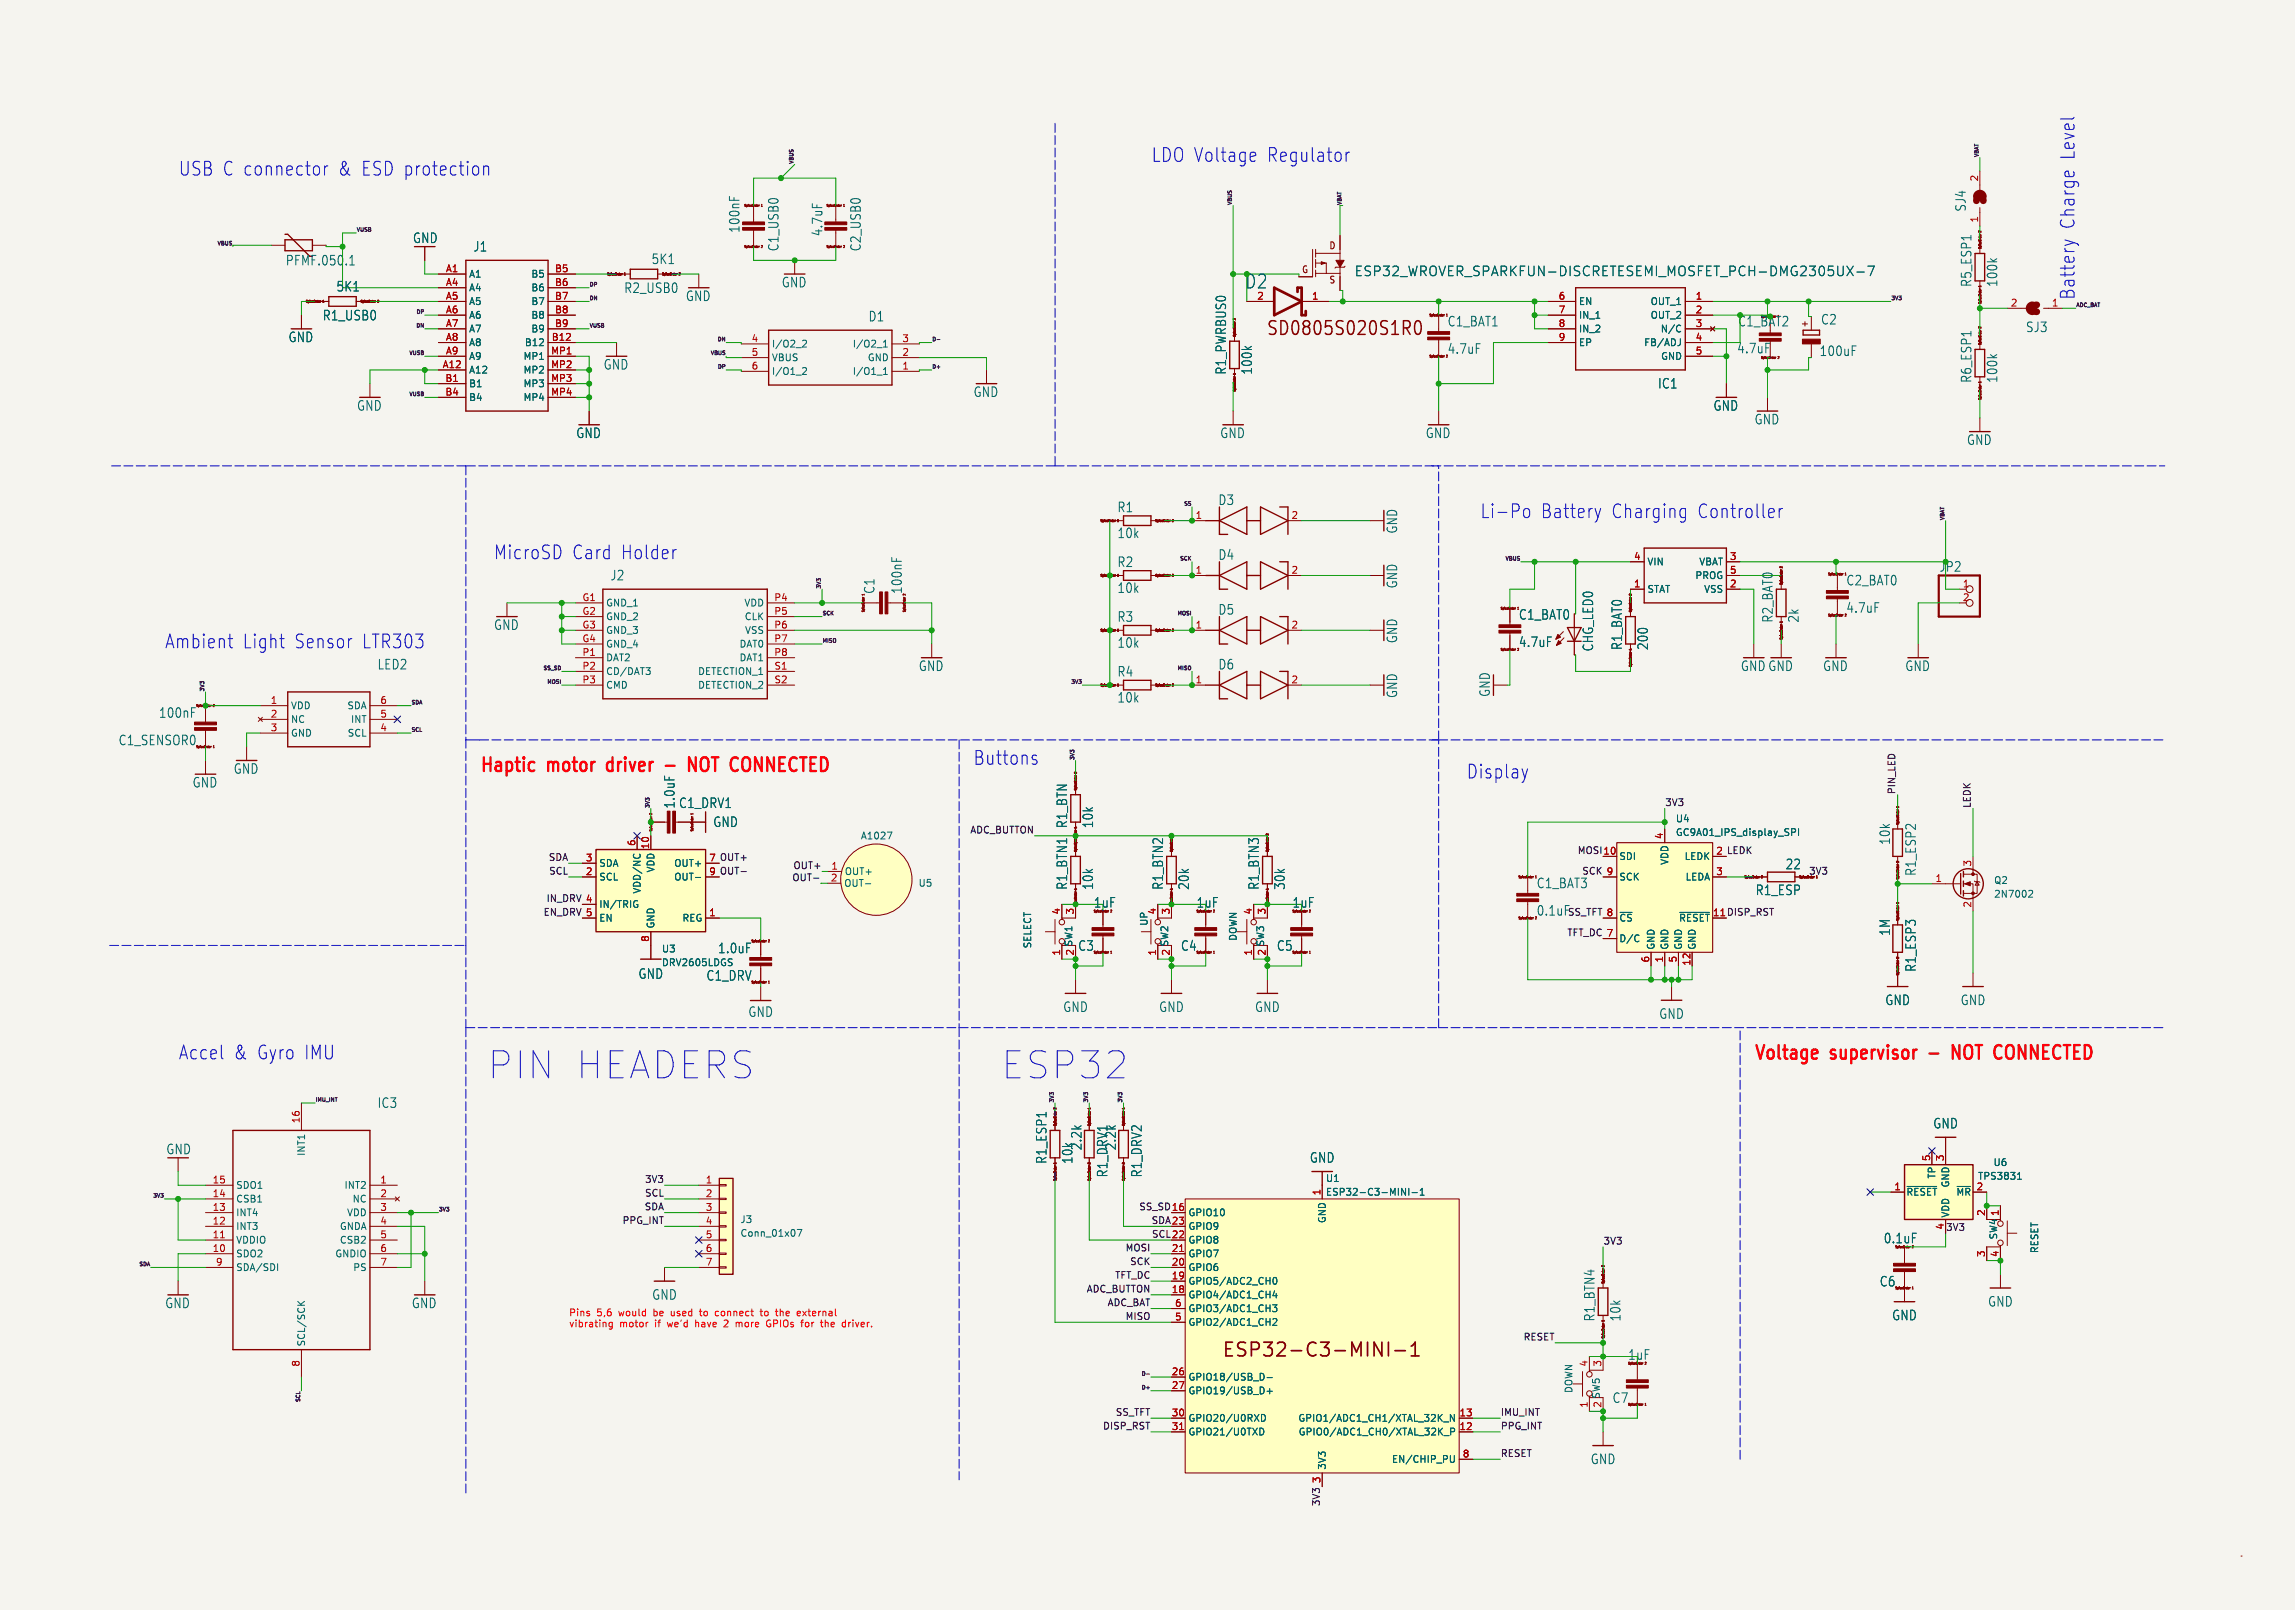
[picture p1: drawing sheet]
<svg xmlns="http://www.w3.org/2000/svg" width="425mm" height="298mm" viewBox="0 0 425 298" stroke-linecap="round" stroke-linejoin="round" font-family="sans-serif">
<defs><g id="words">
<g font-size="7" fill="#0000c2">
<text x="90.2" y="200.4">PIN HEADERS</text>
<text x="185.4" y="200.4">ESP32</text>
</g>
<g font-size="3.5" fill="#0000c2">
<text x="384.8" y="29.5" transform="rotate(-90 384.8 29.5)">Level</text>
<text x="33" y="32.8">USB C connector</text>
<text x="62.6" y="32.8">&amp; ESD protection</text>
<text x="213.4" y="30.2">LDO Voltage</text>
<text x="234.8" y="30.2">Regulator</text>
<text x="384.8" y="42.4" transform="rotate(-90 384.8 42.4)">Charge</text>
<text x="384.8" y="55.5" transform="rotate(-90 384.8 55.5)">Battery</text>
<text x="274.3" y="96.3">Li-Po</text>
<text x="285.6" y="96.3">Battery</text>
<text x="298.6" y="96.3">Charging</text>
<text x="314.6" y="96.3">Controller</text>
<text x="91.4" y="103.9">MicroSD</text>
<text x="106" y="103.9">Card</text>
<text x="115" y="103.9">Holder</text>
<text x="30.5" y="120.4">Ambient</text>
<text x="44.9" y="120.4">Light</text>
<text x="54.5" y="120.4">Sensor</text>
<text x="67.1" y="120.4">LTR303</text>
<text x="180.3" y="142">Buttons</text>
<text x="271.8" y="144.5">Display</text>
<text x="33" y="196.6">Accel</text>
<text x="43.2" y="196.6">&amp; Gyro IMU</text>
</g>
<text font-size="3.5" fill="#009600" x="230.8" y="53.7">D2</text>
<g font-size="3.5" fill="#840000">
<text x="234.7" y="62.5">SD0805S020S1R0</text>
<text x="226.4" y="251.9">ESP32-C3-MINI-1</text>
</g>
<g font-size="3.5" fill="#ff000b">
<text x="88.9" y="143.3">Haptic</text>
<text x="101.7" y="143.3">motor</text>
<text x="113.6" y="143.3">driver</text>
<text x="130.4" y="143.3">NOT CONNECTED</text>
<text x="325.1" y="196.6">Voltage</text>
<text x="339.6" y="196.6">supervisor</text>
<text x="358.6" y="196.6">-</text>
<text x="363.8" y="196.6">NOT CONNECTED</text>
</g>
<g font-size="2.5" fill="#006464">
<text x="364.6" y="39.3" transform="rotate(-90 364.6 39.3)">SJ4</text>
<text x="76.5" y="45.3">GND</text>
<text x="87.7" y="46.8">J1</text>
<text x="137.3" y="43.3" transform="rotate(-90 137.3 43.3)">100nF</text>
<text x="144.5" y="46.7" transform="rotate(-90 144.5 46.7)">C1_USB0</text>
<text x="152.7" y="43.9" transform="rotate(-90 152.7 43.9)">4.7uF</text>
<text x="159.8" y="46.7" transform="rotate(-90 159.8 46.7)">C2_USB0</text>
<text x="52.9" y="49.4">PFMF.050.1</text>
<text x="120.7" y="49.2">5K1</text>
<text x="144.8" y="53.5">GND</text>
<text x="251.1" y="51.4">ESP32_WROVER_SPARKFUN-DISCRETESEMI_MOSFET_PCH-DMG2305UX-7</text>
<text x="365.7" y="53.3" transform="rotate(-90 365.7 53.3)">R5_ESP1</text>
<text x="370.5" y="53.3" transform="rotate(-90 370.5 53.3)">100k</text>
<text x="59.7" y="59.6">R1_USB0</text>
<text x="62.3" y="54.2">5K1</text>
<text x="115.6" y="54.5">R2_USB0</text>
<text x="127.1" y="56">GND</text>
<text x="160.9" y="59.8">D1</text>
<text x="53.4" y="63.6">GND</text>
<text x="268.3" y="60.7">C1_BAT1</text>
<text x="268.3" y="65.8">4.7uF</text>
<text x="322" y="65.7">4.7uF</text>
<text x="337.5" y="60.4">C2</text>
<text x="375.5" y="61.8">SJ3</text>
<text x="111.8" y="68.7">GND</text>
<text x="227.5" y="69.5" transform="rotate(-90 227.5 69.5)">R1_PWRBUS0</text>
<text x="232.3" y="69.5" transform="rotate(-90 232.3 69.5)">100k</text>
<text x="337.2" y="66.2">100uF</text>
<text x="365.7" y="71.1" transform="rotate(-90 365.7 71.1)">R6_ESP1</text>
<text x="370.5" y="71.1" transform="rotate(-90 370.5 71.1)">100k</text>
<text x="66.1" y="76.3">GND</text>
<text x="180.4" y="73.8">GND</text>
<text x="307.3" y="72.2">IC1</text>
<text x="317.6" y="76.3">GND</text>
<text x="106.7" y="81.4">GND</text>
<text x="226.1" y="81.4">GND</text>
<text x="264.2" y="81.4">GND</text>
<text x="325.2" y="78.9">GND</text>
<text x="364.5" y="82.7">GND</text>
<text x="207.1" y="95.2">R1</text>
<text x="225.8" y="93.8">D3</text>
<text x="207.1" y="100">10k</text>
<text x="259.2" y="99" transform="rotate(-90 259.2 99)">GND</text>
<text x="113.1" y="107.8">J2</text>
<text x="207.1" y="105.3">R2</text>
<text x="225.8" y="104">D4</text>
<text x="162.3" y="110.2" transform="rotate(-90 162.3 110.2)">C1</text>
<text x="167.4" y="110.2" transform="rotate(-90 167.4 110.2)">100nF</text>
<text x="207.1" y="110.1">10k</text>
<text x="259.2" y="109.2" transform="rotate(-90 259.2 109.2)">GND</text>
<text x="342.2" y="108.7">C2_BAT0</text>
<text x="342.2" y="113.8">4.7uF</text>
<text x="91.5" y="117">GND</text>
<text x="207.1" y="115.5">R3</text>
<text x="225.8" y="114.1">D5</text>
<text x="259.2" y="119.3" transform="rotate(-90 259.2 119.3)">GND</text>
<text x="281.5" y="115.1">C1_BAT0</text>
<text x="328.8" y="115.5" transform="rotate(-90 328.8 115.5)">R2_BAT0</text>
<text x="333.6" y="115.5" transform="rotate(-90 333.6 115.5)">2k</text>
<text x="69.9" y="124.3">LED2</text>
<text x="170.2" y="124.6">GND</text>
<text x="207.1" y="120.3">10k</text>
<text x="207.1" y="125.6">R4</text>
<text x="225.8" y="124.3">D6</text>
<text x="281.5" y="120.2">4.7uF</text>
<text x="295.5" y="120.8" transform="rotate(-90 295.5 120.8)">CHG_LED0</text>
<text x="300.9" y="120.6" transform="rotate(-90 300.9 120.6)">R1_BAT0</text>
<text x="305.7" y="120.6" transform="rotate(-90 305.7 120.6)">200</text>
<text x="322.6" y="124.6">GNDGND</text>
<text x="337.9" y="124.6">GND</text>
<text x="353.1" y="124.6">GND</text>
<text x="207.1" y="130.4">10k</text>
<text x="259.2" y="129.5" transform="rotate(-90 259.2 129.5)">GND</text>
<text x="276.4" y="129.3" transform="rotate(-90 276.4 129.3)">GND</text>
<text x="29.4" y="133.3">100nF</text>
<text x="21.9" y="138.4">C1_SENSOR0</text>
<text x="43.2" y="143.7">GND</text>
<text x="35.6" y="146.2">GND</text>
<text x="125.3" y="150" transform="rotate(-90 125.3 150)">1.0uF</text>
<text x="125.8" y="150">C1_DRV1</text>
<text x="132.1" y="153.5">GND</text>
<text x="198" y="153.6" transform="rotate(-90 198 153.6)">R1_BTN</text>
<text x="202.8" y="153.6" transform="rotate(-90 202.8 153.6)">10k</text>
<text x="330.9" y="161.3">22</text>
<text x="350.6" y="156.7" transform="rotate(-90 350.6 156.7)">10k</text>
<text x="198" y="165" transform="rotate(-90 198 165)">R1_BTN1</text>
<text x="202.8" y="165" transform="rotate(-90 202.8 165)">10k</text>
<text x="215.8" y="165" transform="rotate(-90 215.8 165)">R1_BTN2</text>
<text x="220.6" y="165" transform="rotate(-90 220.6 165)">20k</text>
<text x="233.6" y="165" transform="rotate(-90 233.6 165)">R1_BTN3</text>
<text x="238.4" y="165" transform="rotate(-90 238.4 165)">30k</text>
<text x="284.8" y="164.9">C1_BAT3</text>
<text x="325.4" y="166.1">R1_ESP</text>
<text x="355.4" y="162.5" transform="rotate(-90 355.4 162.5)">R1_ESP2</text>
<text x="202.7" y="168.5">1uF</text>
<text x="221.7" y="168.5">1uF</text>
<text x="239.5" y="168.5">1uF</text>
<text x="350.6" y="173.6" transform="rotate(-90 350.6 173.6)">1M</text>
<text x="133" y="176.9">1.0uF</text>
<text x="199.8" y="176.5">C3</text>
<text x="218.8" y="176.5">C4</text>
<text x="236.6" y="176.5">C5</text>
<text x="118.3" y="181.7">GND</text>
<text x="130.9" y="182">C1_DRV</text>
<text x="355.4" y="180.2" transform="rotate(-90 355.4 180.2)">R1_ESP3</text>
<text x="138.6" y="188.7">GND</text>
<text x="197" y="187.8">GND</text>
<text x="214.8" y="187.8">GND</text>
<text x="232.6" y="187.8">GND</text>
<text x="307.5" y="189.1">GND</text>
<text x="349.4" y="186.5">GND</text>
<text x="363.4" y="186.5">GND</text>
<text x="69.9" y="205.6">IC3</text>
<text x="358.3" y="209.4">GND</text>
<text x="30.7" y="214.2">GND</text>
<text x="194.2" y="215.8" transform="rotate(-90 194.2 215.8)">R1_ESP1</text>
<text x="199" y="215.8" transform="rotate(-90 199 215.8)">10k</text>
<text x="200.7" y="213.3" transform="rotate(-90 200.7 213.3)">2.2k</text>
<text x="207.1" y="213.3" transform="rotate(-90 207.1 213.3)">2.2k</text>
<text x="242.7" y="215.7">GND</text>
<text x="205.5" y="218.3" transform="rotate(-90 205.5 218.3)">R1_DRV1</text>
<text x="211.9" y="218.3" transform="rotate(-90 211.9 218.3)">R1_DRV2</text>
<text x="349.1" y="230.7">0.1uF</text>
<text x="348.4" y="238.7">C6</text>
<text x="30.5" y="242.7">GND</text>
<text x="76.3" y="242.7">GND</text>
<text x="120.8" y="241.1">GND</text>
<text x="295.8" y="245.1" transform="rotate(-90 295.8 245.1)">R1_BTN4</text>
<text x="300.6" y="245.1" transform="rotate(-90 300.6 245.1)">10k</text>
<text x="350.7" y="245">GND</text>
<text x="368.5" y="242.4">GND</text>
<text x="298.8" y="260.3">C7</text>
<text x="294.8" y="271.6">GND</text>
</g>
<g font-size="2.5" fill="#009600">
<text x="322.1" y="60.7">C1_BAT2</text>
<text x="359.5" y="106.2">JP2</text>
<text x="301.8" y="252.3">1uF</text>
</g>
<text font-size="2.5" fill="#0f0f0f" x="284.8" y="169.9">0.1uF</text>
<g font-size="1.8" fill="#a90000">
<text x="366.8" y="33.7" transform="rotate(-90 366.8 33.7)">2</text>
<text x="366.8" y="41.3" transform="rotate(-90 366.8 41.3)">1</text>
<text x="82.6" y="50.5">A1</text>
<text x="82.6" y="53.1">A4</text>
<text x="102.8" y="50.5">B5</text>
<text x="102.8" y="53.1">B6</text>
<text x="82.6" y="55.6">A5</text>
<text x="82.6" y="58.2">A6</text>
<text x="102.8" y="55.6">B7</text>
<text x="102.8" y="58.2">B8</text>
<text x="233" y="55.6">2</text>
<text x="243.1" y="55.6">1</text>
<text x="288.9" y="55.6">6</text>
<text x="288.9" y="58.2">7</text>
<text x="314.3" y="55.6">1</text>
<text x="314.3" y="58.2">2</text>
<text x="372.7" y="56.9">2</text>
<text x="380.3" y="56.9">1</text>
<text x="82.6" y="60.7">A7</text>
<text x="82.6" y="63.2">A8</text>
<text x="82.6" y="65.8">A9</text>
<text x="102.1" y="65.8">MP1</text>
<text x="102.2" y="63.2">B12</text>
<text x="102.8" y="60.7">B9</text>
<text x="139.2" y="63.5">4</text>
<text x="167.2" y="63.5">3</text>
<text x="288.9" y="60.7">8</text>
<text x="288.9" y="63.2">9</text>
<text x="314.3" y="60.7">3</text>
<text x="314.3" y="63.2">4</text>
<text x="314.3" y="65.8">5</text>
<text x="82" y="68.3">A12</text>
<text x="82.5" y="70.9">B1</text>
<text x="102.1" y="68.3">MP2</text>
<text x="102.1" y="70.9">MP3</text>
<text x="139.2" y="66">5</text>
<text x="139.2" y="68.6">6</text>
<text x="167.2" y="68.6">1</text>
<text x="167.2" y="66">2</text>
<text x="82.5" y="73.4">B4</text>
<text x="102.1" y="73.4">MP4</text>
<text x="221.5" y="96.3">1</text>
<text x="239.3" y="96.3">2</text>
<text x="221.5" y="106.4">1</text>
<text x="239.3" y="106.4">2</text>
<text x="302.8" y="103.9">4</text>
<text x="320.6" y="103.9">3</text>
<text x="320.6" y="106.4">5</text>
<text x="107.9" y="111.5">G1</text>
<text x="143.4" y="111.5">P4</text>
<text x="302.8" y="109">1</text>
<text x="320.6" y="109">2</text>
<text x="363.8" y="109">1</text>
<text x="363.8" y="111.5">2</text>
<text x="107.9" y="114">G2</text>
<text x="107.9" y="116.6">G3</text>
<text x="107.9" y="119.1">G4</text>
<text x="143.4" y="114">P5</text>
<text x="143.4" y="116.6">P6</text>
<text x="143.4" y="119.1">P7</text>
<text x="221.5" y="116.6">1</text>
<text x="239.3" y="116.6">2</text>
<text x="107.9" y="121.7">P1</text>
<text x="107.9" y="124.2">P2</text>
<text x="143.4" y="121.7">P8</text>
<text x="143.5" y="124.2">S1</text>
<text x="50.1" y="130.6">1</text>
<text x="70.4" y="130.6">6</text>
<text x="107.9" y="126.7">P3</text>
<text x="143.5" y="126.7">S2</text>
<text x="221.5" y="126.7">1</text>
<text x="239.3" y="126.7">2</text>
<text x="50.1" y="133.1">2</text>
<text x="50.1" y="135.6">3</text>
<text x="70.4" y="135.6">4</text>
<text x="70.4" y="133.1">5</text>
<text x="308.4" y="155.6" transform="rotate(-90 308.4 155.6)">4</text>
<text x="108.5" y="159.8">3</text>
<text x="117.9" y="156.9" transform="rotate(-90 117.9 156.9)">6</text>
<text x="120.4" y="157.5" transform="rotate(-90 120.4 157.5)">10</text>
<text x="131.4" y="159.8">7</text>
<text x="154" y="161.3">1</text>
<text x="297.1" y="158.5">10</text>
<text x="318.1" y="158.5">2</text>
<text x="365.5" y="160.7" transform="rotate(-90 365.5 160.7)">3</text>
<text x="108.5" y="162.3">2</text>
<text x="108.5" y="167.4">4</text>
<text x="131.4" y="162.3">9</text>
<text x="153.9" y="163.5">2</text>
<text x="297.7" y="162.3">9</text>
<text x="318.1" y="162.3">3</text>
<text x="358.7" y="163.6">1</text>
<text x="108.5" y="169.9">5</text>
<text x="131.4" y="169.9">1</text>
<text x="196.6" y="169.6" transform="rotate(-90 196.6 169.6)">4</text>
<text x="199.1" y="169.6" transform="rotate(-90 199.1 169.6)">3</text>
<text x="214.4" y="169.6" transform="rotate(-90 214.4 169.6)">4</text>
<text x="216.9" y="169.6" transform="rotate(-90 216.9 169.6)">3</text>
<text x="232.2" y="169.6" transform="rotate(-90 232.2 169.6)">4</text>
<text x="234.7" y="169.6" transform="rotate(-90 234.7 169.6)">3</text>
<text x="297.7" y="173.7">7</text>
<text x="297.7" y="169.9">8</text>
<text x="311.2" y="171">~{RESET}</text>
<text x="317.5" y="169.9">11</text>
<text x="365.5" y="168.3" transform="rotate(-90 365.5 168.3)">2</text>
<text x="120.4" y="174.7" transform="rotate(-90 120.4 174.7)">8</text>
<text x="196.6" y="177.2" transform="rotate(-90 196.6 177.2)">1</text>
<text x="199.1" y="177.2" transform="rotate(-90 199.1 177.2)">2 SW1</text>
<text x="214.4" y="177.2" transform="rotate(-90 214.4 177.2)">1</text>
<text x="216.9" y="177.2" transform="rotate(-90 216.9 177.2)">2 SW2</text>
<text x="232.2" y="177.2" transform="rotate(-90 232.2 177.2)">1</text>
<text x="234.7" y="177.2" transform="rotate(-90 234.7 177.2)">2 SW3</text>
<text x="305.8" y="178.5" transform="rotate(-90 305.8 178.5)">6</text>
<text x="308.4" y="178.5" transform="rotate(-90 308.4 178.5)">1</text>
<text x="310.9" y="178.5" transform="rotate(-90 310.9 178.5)">5</text>
<text x="313.4" y="179.1" transform="rotate(-90 313.4 179.1)">12</text>
<text x="55.6" y="208.3" transform="rotate(-90 55.6 208.3)">16</text>
<text x="357.9" y="215.3" transform="rotate(-90 357.9 215.3)">5</text>
<text x="360.4" y="215.3" transform="rotate(-90 360.4 215.3)">3</text>
<text x="39.3" y="222">14</text>
<text x="39.3" y="219.5">15</text>
<text x="70.4" y="219.5">1</text>
<text x="70.4" y="222">2</text>
<text x="130.7" y="219.5">1</text>
<text x="130.7" y="222">2</text>
<text x="244.9" y="221.7" transform="rotate(-90 244.9 221.7)">1</text>
<text x="351.1" y="220.7">1</text>
<text x="366.3" y="220.7">2</text>
<text x="39.3" y="227.1">12</text>
<text x="39.3" y="224.5">13</text>
<text x="70.4" y="224.5">3</text>
<text x="70.4" y="227.1">4</text>
<text x="130.7" y="224.5">3</text>
<text x="130.7" y="227.1">4</text>
<text x="217.1" y="224.5">16</text>
<text x="217.1" y="227.1">23</text>
<text x="368" y="225.5" transform="rotate(-90 368 225.5)">2</text>
<text x="370.6" y="225.5" transform="rotate(-90 370.6 225.5)">1</text>
<text x="39.3" y="232.2">10</text>
<text x="39.3" y="229.6">11</text>
<text x="70.4" y="229.6">5</text>
<text x="70.4" y="232.2">6</text>
<text x="130.7" y="229.6">5</text>
<text x="130.7" y="232.2">6</text>
<text x="217.1" y="232.2">21</text>
<text x="217.1" y="229.6">22</text>
<text x="360.4" y="228" transform="rotate(-90 360.4 228)">4</text>
<text x="368" y="233.1" transform="rotate(-90 368 233.1)">3</text>
<text x="370.6" y="233.1" transform="rotate(-90 370.6 233.1)">4</text>
<text x="39.9" y="234.7">9</text>
<text x="70.4" y="234.7">7</text>
<text x="130.7" y="234.7">7</text>
<text x="217.1" y="239.8">18</text>
<text x="217.1" y="237.2">19</text>
<text x="217.1" y="234.7">20</text>
<text x="217.7" y="244.9">5</text>
<text x="217.7" y="242.3">6</text>
<text x="55.6" y="253.4" transform="rotate(-90 55.6 253.4)">8</text>
<text x="217.1" y="255">26</text>
<text x="217.1" y="257.6">27</text>
<text x="294.4" y="253.4" transform="rotate(-90 294.4 253.4)">4</text>
<text x="296.9" y="253.4" transform="rotate(-90 296.9 253.4)">3</text>
<text x="217.1" y="262.6">30</text>
<text x="270.5" y="262.6">13</text>
<text x="294.4" y="261.1" transform="rotate(-90 294.4 261.1)">1</text>
<text x="217.1" y="265.2">31</text>
<text x="270.5" y="265.2">12</text>
<text x="244.9" y="275" transform="rotate(-90 244.9 275)">3</text>
<text x="271.1" y="270.3">8</text>
</g>
<g font-size="1.8" fill="#840000">
<text x="246.4" y="46.4">D</text>
<text x="246.4" y="52.7">S</text>
<text x="335.3" y="60.8" transform="rotate(-90 335.3 60.8)">+</text>
<text x="318.1" y="158.5">2 LEDK</text>
<text x="317.5" y="169.9">11 DISP_RST</text>
</g>
<g font-size="1.8" fill="#006464">
<text x="86.9" y="51.7">A1</text>
<text x="98.4" y="51.7">B5</text>
<text x="86.9" y="54.2">A4</text>
<text x="86.9" y="56.7">A5</text>
<text x="86.9" y="59.3">A6</text>
<text x="98.4" y="54.2">B6</text>
<text x="98.4" y="56.7">B7</text>
<text x="98.4" y="59.3">B8</text>
<text x="292.6" y="56.7">EN</text>
<text x="292.6" y="59.3">IN_1</text>
<text x="305.9" y="56.7">OUT_1</text>
<text x="305.9" y="59.3">OUT_2</text>
<text x="86.9" y="61.8">A7</text>
<text x="86.9" y="64.4">A8</text>
<text x="97.2" y="64.4">B12</text>
<text x="98.4" y="61.8">B9</text>
<text x="143" y="64.6">I/O2_2</text>
<text x="158" y="64.6">I/O2_1</text>
<text x="292.6" y="61.8">IN_2</text>
<text x="292.6" y="64.4">EP</text>
<text x="304.7" y="64.4">FB/ADJ</text>
<text x="307.8" y="61.8">N/C</text>
<text x="86.9" y="69.4">A12</text>
<text x="86.9" y="66.9">A9</text>
<text x="86.9" y="72">B1</text>
<text x="97" y="66.9">MP1</text>
<text x="97" y="69.4">MP2</text>
<text x="97" y="72">MP3</text>
<text x="143" y="67.2">VBUS</text>
<text x="143" y="69.7">I/O1_2</text>
<text x="158" y="69.7">I/O1_1</text>
<text x="160.8" y="67.2">GND</text>
<text x="307.8" y="66.9">GND</text>
<text x="86.9" y="74.5">B4</text>
<text x="97" y="74.5">MP4</text>
<text x="305.3" y="105">VIN</text>
<text x="314.2" y="107.5">PROG</text>
<text x="314.9" y="105">VBAT</text>
<text x="112.3" y="112.6">GND_1</text>
<text x="137.9" y="112.6">VDD</text>
<text x="305.3" y="110.1">STAT</text>
<text x="315.8" y="110.1">VSS</text>
<text x="112.3" y="115.2">GND_2</text>
<text x="112.3" y="117.7">GND_3</text>
<text x="138" y="115.2">CLK</text>
<text x="138" y="117.7">VSS</text>
<text x="112.3" y="120.2">GND_4</text>
<text x="112.3" y="122.8">DAT2</text>
<text x="112.3" y="125.3">CD/DAT3</text>
<text x="129.3" y="125.3">DETECTION_1</text>
<text x="137" y="120.2">DAT0</text>
<text x="137" y="122.8">DAT1</text>
<text x="53.8" y="131.7">VDD</text>
<text x="64.3" y="131.7">SDA</text>
<text x="112.3" y="127.9">CMD</text>
<text x="129.3" y="127.9">DETECTION_2</text>
<text x="53.8" y="134.2">NC</text>
<text x="53.8" y="136.8">GND</text>
<text x="64.4" y="136.8">SCL</text>
<text x="65" y="134.2">INT</text>
<text x="159.5" y="155.8">A1027</text>
<text x="310.6" y="152.6">U4</text>
<text x="310.6" y="155.2">GC9A01_IPS_display_SPI</text>
<text x="111" y="160.9">SDA</text>
<text x="121.5" y="161.8" transform="rotate(-90 121.5 161.8)">VDD</text>
<text x="124.9" y="160.9">OUT+</text>
<text x="300.1" y="159.6">SDI</text>
<text x="309.5" y="160.4" transform="rotate(-90 309.5 160.4)">VDD</text>
<text x="312.2" y="159.6">LEDK</text>
<text x="111" y="163.4">SCL</text>
<text x="119" y="165.8" transform="rotate(-90 119 165.8)">VDD/NC</text>
<text x="124.9" y="163.4">OUT-</text>
<text x="156.4" y="164.6">OUT-</text>
<text x="156.5" y="162.4">OUT+</text>
<text x="170.2" y="164.6">U5</text>
<text x="300.1" y="163.4">SCK</text>
<text x="312.4" y="163.4">LEDA</text>
<text x="369.6" y="164.1">Q2</text>
<text x="369.6" y="166.6">2N7002</text>
<text x="111" y="168.5">IN/TRIG</text>
<text x="111" y="171">EN</text>
<text x="121.5" y="172.2" transform="rotate(-90 121.5 172.2)">GND</text>
<text x="126.4" y="171">REG</text>
<text x="213" y="171.7" transform="rotate(-90 213 171.7)">UP</text>
<text x="300.1" y="171">~{CS}</text>
<text x="122.6" y="176.8">U3</text>
<text x="122.6" y="179.3">DRV2605LDGS</text>
<text x="191.4" y="175.9" transform="rotate(-90 191.4 175.9)">SELECT</text>
<text x="229.5" y="174.5" transform="rotate(-90 229.5 174.5)">DOWN</text>
<text x="300.1" y="174.9">D/C</text>
<text x="306.9" y="176.1" transform="rotate(-90 306.9 176.1)">GND</text>
<text x="309.5" y="176.1" transform="rotate(-90 309.5 176.1)">GND</text>
<text x="312" y="176.1" transform="rotate(-90 312 176.1)">GND</text>
<text x="314.6" y="176.1" transform="rotate(-90 314.6 176.1)">GND</text>
<text x="56.7" y="214.4" transform="rotate(-90 56.7 214.4)">INT1</text>
<text x="43.7" y="220.6">SDO1</text>
<text x="63.8" y="220.6">INT2</text>
<text x="245.7" y="219.3">U1</text>
<text x="245.7" y="221.8">ESP32-C3-MINI-1</text>
<text x="353.3" y="221.8">~{RESET} ~{MR}</text>
<text x="359" y="218.6" transform="rotate(-90 359 218.6)">TP</text>
<text x="361.5" y="220.2" transform="rotate(-90 361.5 220.2)">GND</text>
<text x="366.6" y="218.9">TPS3831</text>
<text x="369.5" y="216.3">U6</text>
<text x="43.7" y="225.7">INT4</text>
<text x="43.7" y="223.1">CSB1</text>
<text x="64.2" y="225.7">VDD</text>
<text x="65.3" y="223.1">NC</text>
<text x="137.2" y="226.9">J3</text>
<text x="220.2" y="225.7">GPIO10</text>
<text x="246" y="226.8" transform="rotate(-90 246 226.8)">GND</text>
<text x="361.5" y="225.8" transform="rotate(-90 361.5 225.8)">VDD</text>
<text x="43.7" y="233.3">SDO2</text>
<text x="43.7" y="230.7">VDDIO</text>
<text x="43.7" y="228.2">INT3</text>
<text x="62.1" y="233.3">GNDIO</text>
<text x="62.9" y="228.2">GNDA</text>
<text x="62.9" y="230.7">CSB2</text>
<text x="137.2" y="229.5">Conn_01x07</text>
<text x="220.2" y="233.3">GPIO7</text>
<text x="220.2" y="230.7">GPIO8</text>
<text x="220.2" y="228.2">GPIO9</text>
<text x="370.4" y="229.9" transform="rotate(-90 370.4 229.9)">SW4</text>
<text x="378.1" y="232.4" transform="rotate(-90 378.1 232.4)">RESET</text>
<text x="43.7" y="235.8">SDA/SDI</text>
<text x="65.4" y="235.8">PS</text>
<text x="220.2" y="238.4">GPIO5/ADC2_CH0</text>
<text x="220.2" y="235.8">GPIO6</text>
<text x="220.2" y="240.9">GPIO4/ADC1_CH4</text>
<text x="220.2" y="246">GPIO2/ADC1_CH2</text>
<text x="220.2" y="243.4">GPIO3/ADC1_CH3</text>
<text x="56.7" y="249.7" transform="rotate(-90 56.7 249.7)">SCL/SCK</text>
<text x="220.2" y="256.1">GPIO18/USB_D-</text>
<text x="220.2" y="258.7">GPIO19/USB_D+</text>
<text x="220.2" y="263.8">GPIO20/U0RXD</text>
<text x="240.6" y="263.8">GPIO1/ADC1_CH1/XTAL_32K_N</text>
<text x="291.7" y="258.3" transform="rotate(-90 291.7 258.3)">DOWN</text>
<text x="296.9" y="261.1" transform="rotate(-90 296.9 261.1)">2 SW5</text>
<text x="220.2" y="266.3">GPIO21/U0TXD</text>
<text x="240.6" y="266.3">GPIO0/ADC1_CH0/XTAL_32K_P</text>
<text x="246" y="272.5" transform="rotate(-90 246 272.5)">3V3</text>
<text x="257.9" y="271.4">EN/CHIP_PU</text>
</g>
<text font-size="1.8" fill="#009600" x="241.3" y="50.8">G</text>
<g font-size="1.8" fill="#0f0f0f">
<text x="308.6" y="149.5">3V3</text>
<text x="351.4" y="147.3" transform="rotate(-90 351.4 147.3)">PIN_LED</text>
<text x="365.4" y="149.9" transform="rotate(-90 365.4 149.9)">LEDK</text>
<text x="179.8" y="154.6">ADC_BUTTON</text>
<text x="101.6" y="159.7">SDA</text>
<text x="131.4" y="159.8">7 OUT+</text>
<text x="147" y="161.2">OUT+</text>
<text x="292.4" y="158.4">MOSI10</text>
<text x="101.2" y="167.3">IN_DRV 4</text>
<text x="101.7" y="162.2">SCL</text>
<text x="131.4" y="162.3">9 OUT-</text>
<text x="146.8" y="163.4">OUT-</text>
<text x="293.2" y="162.2">SCK 9</text>
<text x="335.3" y="162.2">3V3</text>
<text x="100.7" y="169.8">EN_DRV 5</text>
<text x="290.4" y="173.6">TFT_DC 7</text>
<text x="290.6" y="169.8">SS_TFT 8</text>
<text x="119.5" y="219.4">3V3</text>
<text x="119.5" y="221.9">SCL</text>
<text x="115.3" y="227">PPG_INT</text>
<text x="119.4" y="224.4">SDA</text>
<text x="211.1" y="224.4">SS_SD16</text>
<text x="213.4" y="227">SDA23</text>
<text x="208.6" y="232.1">MOSI</text>
<text x="213.5" y="229.5">SCL22</text>
<text x="297.2" y="230.8">3V3</text>
<text x="360.7" y="228.3">3V3</text>
<text x="201.4" y="239.7">ADC_BUTTON</text>
<text x="206.6" y="237.1">TFT_DC</text>
<text x="209.4" y="234.6">SCK</text>
<text x="205.2" y="242.2">ADC_BAT</text>
<text x="208.6" y="244.8">MISO</text>
<text x="282.3" y="248.6">RESET</text>
<text x="206.7" y="262.5">SS_TFT</text>
<text x="278.1" y="262.5">IMU_INT</text>
<text x="204.4" y="265.1">DISP_RST</text>
<text x="278.1" y="265.1">PPG_INT</text>
<text x="278.1" y="270.2">RESET</text>
<text x="244.8" y="279.3" transform="rotate(-90 244.8 279.3)">3V3</text>
</g>
<g font-size="1.8" fill="#ff0600">
<text x="105.4" y="244.1">Pins</text>
<text x="110.6" y="244.1">5,6</text>
<text x="114.8" y="244.1">would</text>
<text x="121.4" y="244.1">be</text>
<text x="124.8" y="244.1">used</text>
<text x="130.4" y="244.1">to</text>
<text x="133.5" y="244.1">connect</text>
<text x="142.1" y="244.1">to</text>
<text x="145.1" y="244.1">the</text>
<text x="149.3" y="244.1">external</text>
<text x="105.4" y="246.1">vibrating</text>
<text x="114.9" y="246.1">motor</text>
<text x="121.5" y="246.1">if</text>
<text x="124" y="246.1">we'd</text>
<text x="129.4" y="246.1">have</text>
<text x="134.9" y="246.1">2</text>
<text x="137.3" y="246.1">more</text>
<text x="143.2" y="246.1">GPIOs</text>
<text x="149.9" y="246.1">for</text>
<text x="153.7" y="246.1">the</text>
<text x="157.8" y="246.1">driver.</text>
</g>
<g font-size="1" fill="#0f0f0f">
<text x="366.8" y="29.2" transform="rotate(-90 366.8 29.2)">VBAT</text>
<text x="147.1" y="30.5" transform="rotate(-90 147.1 30.5)">VBUS</text>
<text x="228.4" y="38.1" transform="rotate(-90 228.4 38.1)">VBUS</text>
<text x="40.1" y="45.5">VBUS</text>
<text x="66" y="43">VUSB</text>
<text x="109.2" y="53.1">DP</text>
<text x="77" y="58.2">DP</text>
<text x="109.2" y="55.7">DN</text>
<text x="350.5" y="55.7">3V3</text>
<text x="384.8" y="57">ADC_BAT</text>
<text x="75.7" y="65.8">VUSB</text>
<text x="77" y="60.8">DN</text>
<text x="109.2" y="60.8">VUSB</text>
<text x="131.6" y="65.8">VBUS</text>
<text x="132.8" y="63.3">DN</text>
<text x="172.7" y="63.3">D-</text>
<text x="132.9" y="68.4">DP</text>
<text x="172.7" y="68.4">D+</text>
<text x="75.7" y="73.5">VUSB</text>
<text x="219.3" y="93.8">SS</text>
<text x="360.5" y="96.5" transform="rotate(-90 360.5 96.5)">VBAT</text>
<text x="218.6" y="103.9">SCK</text>
<text x="278.9" y="103.9">VBUS</text>
<text x="152.2" y="109.2" transform="rotate(-90 152.2 109.2)">3V3</text>
<text x="152.4" y="114.1">SCK</text>
<text x="152.4" y="119.2">MISO</text>
<text x="218.1" y="114.1">MOSI</text>
<text x="100.5" y="124.3">SS_SD</text>
<text x="218.1" y="124.3">MISO</text>
<text x="37.9" y="128.3" transform="rotate(-90 37.9 128.3)">3V3</text>
<text x="76.2" y="130.6">SDA</text>
<text x="101.3" y="126.8">MOSI</text>
<text x="198.4" y="126.8">3V3</text>
<text x="76.2" y="135.7">SCL</text>
<text x="199.2" y="141" transform="rotate(-90 199.2 141)">3V3</text>
<text x="120.5" y="149.9" transform="rotate(-90 120.5 149.9)">3V3</text>
<text x="58.4" y="204.3">IMU_INT</text>
<text x="195.4" y="204.5" transform="rotate(-90 195.4 204.5)">3V3</text>
<text x="201.7" y="204.5" transform="rotate(-90 201.7 204.5)">3V3</text>
<text x="208.1" y="204.5" transform="rotate(-90 208.1 204.5)">3V3</text>
<text x="28.2" y="222.1">3V3</text>
<text x="81.3" y="224.6">3V3</text>
<text x="25.6" y="234.8">SDA</text>
<text x="211.5" y="255.1">D-</text>
<text x="211.5" y="257.6">D+</text>
<text x="55.7" y="260.1" transform="rotate(-90 55.7 260.1)">SCL</text>
</g>
<text font-size="1" fill="#009600" x="248.7" y="38.1" transform="rotate(-90 248.7 38.1)">VBAT</text>
<g font-size=".6" fill="#840000">
<text x="138" y="38.4">SpiceOrder</text>
<text x="141.1" y="38.4">1</text>
<text x="153.2" y="38.4">SpiceOrder</text>
<text x="156.3" y="38.4">1</text>
<text x="138" y="46">SpiceOrder</text>
<text x="141.1" y="46">2</text>
<text x="153.2" y="46">SpiceOrder</text>
<text x="156.3" y="46">2</text>
<text x="367.3" y="46.2" transform="rotate(-90 367.3 46.2)">SpiceOrder</text>
<text x="367.3" y="43.1" transform="rotate(-90 367.3 43.1)">2</text>
<text x="112.6" y="51.1">SpiceOrder</text>
<text x="115.7" y="51.1">1</text>
<text x="122.7" y="51.1">SpiceOrder</text>
<text x="125.9" y="51.1">2</text>
<text x="367.3" y="53.2" transform="rotate(-90 367.3 53.2)">1</text>
<text x="56.7" y="56.1">SpiceOrder</text>
<text x="59.8" y="56.1">1</text>
<text x="66.9" y="56.1">SpiceOrder</text>
<text x="70" y="56.1">2</text>
<text x="229.1" y="59.3" transform="rotate(-90 229.1 59.3)">2</text>
<text x="265" y="58.7">SpiceOrder</text>
<text x="268.1" y="58.7">1</text>
<text x="329.6" y="58.9">1</text>
<text x="367.3" y="56.3" transform="rotate(-90 367.3 56.3)">SpiceOrder</text>
<text x="367.3" y="64" transform="rotate(-90 367.3 64)">SpiceOrder</text>
<text x="367.3" y="60.8" transform="rotate(-90 367.3 60.8)">2</text>
<text x="229.1" y="69.5" transform="rotate(-90 229.1 69.5)">1</text>
<text x="265" y="66.3">SpiceOrder</text>
<text x="268.1" y="66.3">2</text>
<text x="329.6" y="66.6">2</text>
<text x="367.3" y="71" transform="rotate(-90 367.3 71)">1</text>
<text x="367.3" y="74.1" transform="rotate(-90 367.3 74.1)">SpiceOrder</text>
<text x="204" y="96.8">SpiceOrder</text>
<text x="207.1" y="96.8">1</text>
<text x="214.2" y="96.8">SpiceOrder</text>
<text x="217.3" y="96.8">2</text>
<text x="204" y="106.9">SpiceOrder</text>
<text x="207.1" y="106.9">1</text>
<text x="214.2" y="106.9">SpiceOrder</text>
<text x="217.3" y="106.9">2</text>
<text x="330.5" y="105.3" transform="rotate(-90 330.5 105.3)">2</text>
<text x="342" y="106.7">1</text>
<text x="160.3" y="113.5" transform="rotate(-90 160.3 113.5)">SpiceOrder</text>
<text x="160.3" y="110.4" transform="rotate(-90 160.3 110.4)">1</text>
<text x="167.9" y="113.5" transform="rotate(-90 167.9 113.5)">SpiceOrder</text>
<text x="167.9" y="110.4" transform="rotate(-90 167.9 110.4)">2</text>
<text x="278.2" y="113">SpiceOrder</text>
<text x="281.3" y="113">1</text>
<text x="302.5" y="113.5" transform="rotate(-90 302.5 113.5)">SpiceOrder</text>
<text x="302.5" y="110.4" transform="rotate(-90 302.5 110.4)">2</text>
<text x="330.5" y="108.4" transform="rotate(-90 330.5 108.4)">SpiceOrder</text>
<text x="204" y="117.1">SpiceOrder</text>
<text x="207.1" y="117.1">1</text>
<text x="214.2" y="117.1">SpiceOrder</text>
<text x="217.3" y="117.1">2</text>
<text x="330.5" y="118.6" transform="rotate(-90 330.5 118.6)">SpiceOrder</text>
<text x="330.5" y="115.4" transform="rotate(-90 330.5 115.4)">1</text>
<text x="342" y="114.3">2</text>
<text x="278.2" y="120.7">SpiceOrder</text>
<text x="281.3" y="120.7">2</text>
<text x="302.5" y="123.6" transform="rotate(-90 302.5 123.6)">SpiceOrder</text>
<text x="302.5" y="120.5" transform="rotate(-90 302.5 120.5)">1</text>
<text x="36.4" y="131.1">SpiceOrder</text>
<text x="39.5" y="131.1">2</text>
<text x="204" y="127.3">SpiceOrder</text>
<text x="207.1" y="127.3">1</text>
<text x="214.2" y="127.3">SpiceOrder</text>
<text x="217.3" y="127.3">2</text>
<text x="36.4" y="138.7">SpiceOrder</text>
<text x="39.5" y="138.7">1</text>
<text x="199.7" y="143.4" transform="rotate(-90 199.7 143.4)">2</text>
<text x="199.7" y="146.5" transform="rotate(-90 199.7 146.5)">SpiceOrder</text>
<text x="352.1" y="149.7" transform="rotate(-90 352.1 149.7)">1</text>
<text x="120.9" y="154.1" transform="rotate(-90 120.9 154.1)">SpiceOrder</text>
<text x="120.9" y="151" transform="rotate(-90 120.9 151)">2</text>
<text x="128.5" y="154.1" transform="rotate(-90 128.5 154.1)">SpiceOrder</text>
<text x="128.5" y="151" transform="rotate(-90 128.5 151)">1</text>
<text x="199.7" y="154.8" transform="rotate(-90 199.7 154.8)">2</text>
<text x="199.7" y="153.5" transform="rotate(-90 199.7 153.5)">1</text>
<text x="217.4" y="154.8" transform="rotate(-90 217.4 154.8)">2</text>
<text x="235.2" y="154.8" transform="rotate(-90 235.2 154.8)">2</text>
<text x="352.1" y="152.9" transform="rotate(-90 352.1 152.9)">SpiceOrder</text>
<text x="199.7" y="157.9" transform="rotate(-90 199.7 157.9)">SpiceOrder</text>
<text x="199.7" y="156.7" transform="rotate(-90 199.7 156.7)">SpiceOrder</text>
<text x="217.4" y="157.9" transform="rotate(-90 217.4 157.9)">SpiceOrder</text>
<text x="235.2" y="157.9" transform="rotate(-90 235.2 157.9)">SpiceOrder</text>
<text x="352.1" y="159.9" transform="rotate(-90 352.1 159.9)">2</text>
<text x="199.7" y="165" transform="rotate(-90 199.7 165)">1</text>
<text x="217.4" y="165" transform="rotate(-90 217.4 165)">1</text>
<text x="235.2" y="165" transform="rotate(-90 235.2 165)">1</text>
<text x="281.5" y="162.8">SpiceOrder</text>
<text x="284.6" y="162.8">1</text>
<text x="323.4" y="162.8">SpiceOrder</text>
<text x="326.5" y="162.8">2</text>
<text x="333.6" y="162.8">SpiceOrder</text>
<text x="336.7" y="162.8">1</text>
<text x="352.1" y="167.5" transform="rotate(-90 352.1 167.5)">1</text>
<text x="352.1" y="163" transform="rotate(-90 352.1 163)">SpiceOrder</text>
<text x="199.7" y="168.1" transform="rotate(-90 199.7 168.1)">SpiceOrder</text>
<text x="202.7" y="169.2">SpiceOrder</text>
<text x="205.9" y="169.2">2</text>
<text x="217.4" y="168.1" transform="rotate(-90 217.4 168.1)">SpiceOrder</text>
<text x="221.8" y="169.2">SpiceOrder</text>
<text x="224.9" y="169.2">2</text>
<text x="235.2" y="168.1" transform="rotate(-90 235.2 168.1)">SpiceOrder</text>
<text x="239.6" y="169.2">SpiceOrder</text>
<text x="242.7" y="169.2">2</text>
<text x="281.5" y="170.4">SpiceOrder</text>
<text x="284.6" y="170.4">2</text>
<text x="352.1" y="170.6" transform="rotate(-90 352.1 170.6)">SpiceOrder</text>
<text x="139.3" y="174.7">SpiceOrder</text>
<text x="142.4" y="174.7">2</text>
<text x="202.7" y="176.8">SpiceOrder</text>
<text x="205.9" y="176.8">1</text>
<text x="221.8" y="176.8">SpiceOrder</text>
<text x="224.9" y="176.8">1</text>
<text x="239.6" y="176.8">SpiceOrder</text>
<text x="242.7" y="176.8">1</text>
<text x="352.1" y="177.7" transform="rotate(-90 352.1 177.7)">2</text>
<text x="139.3" y="182.3">SpiceOrder</text>
<text x="142.4" y="182.3">1</text>
<text x="352.1" y="180.8" transform="rotate(-90 352.1 180.8)">SpiceOrder</text>
<text x="195.8" y="208.7" transform="rotate(-90 195.8 208.7)">SpiceOrder</text>
<text x="195.8" y="205.6" transform="rotate(-90 195.8 205.6)">2</text>
<text x="202.2" y="208.7" transform="rotate(-90 202.2 208.7)">SpiceOrder</text>
<text x="202.2" y="205.6" transform="rotate(-90 202.2 205.6)">1</text>
<text x="208.5" y="208.7" transform="rotate(-90 208.5 208.7)">SpiceOrder</text>
<text x="208.5" y="205.6" transform="rotate(-90 208.5 205.6)">1</text>
<text x="195.8" y="215.8" transform="rotate(-90 195.8 215.8)">1</text>
<text x="202.2" y="215.8" transform="rotate(-90 202.2 215.8)">2</text>
<text x="208.5" y="215.8" transform="rotate(-90 208.5 215.8)">2</text>
<text x="195.8" y="218.9" transform="rotate(-90 195.8 218.9)">SpiceOrder</text>
<text x="202.2" y="218.9" transform="rotate(-90 202.2 218.9)">SpiceOrder</text>
<text x="208.5" y="218.9" transform="rotate(-90 208.5 218.9)">SpiceOrder</text>
<text x="351.3" y="231.4">SpiceOrder</text>
<text x="354.5" y="231.4">2</text>
<text x="297.4" y="237.9" transform="rotate(-90 297.4 237.9)">SpiceOrder</text>
<text x="297.4" y="234.8" transform="rotate(-90 297.4 234.8)">2</text>
<text x="351.3" y="239">SpiceOrder</text>
<text x="354.5" y="239">1</text>
<text x="297.4" y="245" transform="rotate(-90 297.4 245)">1</text>
<text x="297.4" y="248.1" transform="rotate(-90 297.4 248.1)">SpiceOrder</text>
<text x="301.8" y="253">SpiceOrder</text>
<text x="304.9" y="253">2</text>
<text x="301.8" y="260.6">SpiceOrder</text>
<text x="304.9" y="260.6">1</text>
</g>
<g font-size=".6" fill="#009600">
<text x="326.4" y="58.9">SpiceOrder</text>
<text x="229.1" y="62.4" transform="rotate(-90 229.1 62.4)">SpiceOrder</text>
<text x="326.4" y="66.6">SpiceOrder</text>
<text x="229.1" y="72.6" transform="rotate(-90 229.1 72.6)">SpiceOrder</text>
<text x="338.9" y="106.7">SpiceOrder</text>
<text x="338.9" y="114.3">SpiceOrder</text>
</g>
</g></defs>
<path d="M0 0h425.4v298.4h-425.4z" fill="#f5f4ef" stroke="#f5f4ef" stroke-width=".19"/>
<g fill="none" stroke="#840000" stroke-width=".19">
<path d="M139.7 38.1v3M140.7 38v.3M140.7 38.1h.1M140.7 38v.1M140.7 38h.1M154.9 38.1v3M155.9 38v.3M156 38h.1M156 38l-.1 .1M367 31.8v3.4M367 38.5v3.4M50.3 45.5h2.5"/>
<path d="M55.9 58.4v2.6M57.9 45.5h2.6M58.4 55.9h2.6M59.4 55.8v.3M59.5 55.8l-.1 .1M66 55.9h2.6M69.6 55.8v.3M69.6 55.8v.1M69.6 55.8h.1M78.7 45.7v2.6M81.3 50.8h5.1M81.3 55.9h5.1"/>
<path d="M81.3 58.4h5.1M81.3 53.3h5.1M101.6 50.8h5.1M101.6 55.9h5.1M101.6 58.4h5.1M101.6 53.3h5.1M114.3 50.8h2.5M115.3 50.7v.3M115.3 50.8h.1M115.3 50.7v.1M115.3 50.7h.1M121.9 50.8h2.6"/>
<path d="M125.4 50.7v.3M125.4 50.8h.1M125.5 50.7l-.1 .1M125.5 50.7h.1M129.5 50.8v2.5M139.7 42.7v3M140.7 45.6v.3M140.7 45.6v.1M140.7 45.6h.1M147.3 48.3v2.5M154.9 42.7v3M155.9 45.6v.3"/>
<path d="M155.9 45.7h.1M156 45.6h.1M156 45.6l-.1 .1M228.8 59.6v.1M228.8 59.7h.2M231.1 55.9h5.1M241.3 55.9h5.1M243.3 46.2v5.1h-2.5M243.9 46.2v1.5M243.9 48.1v1.5M243.9 50.1v1.2M243.9 50.7h4.5"/>
<path d="M243.9 47h4.5M243.9 48.8h2v1.9M248.4 43.7v4.5M248.4 49.6v4.2M249.4 49.4l-.2 .1h-1.6l-.1 .2M266.7 58.4v3.1M287 55.9h5.1M287 58.4h5.1M312.4 55.9h5.1M312.4 58.4h5.1M335.8 58.7v2.5M366.9 43.4h.1"/>
<path d="M366.9 53.5l.1 .1M366.9 53.6h.3M366.9 43.5h.3M367 53.6h.1M367 43.4v.1M367 43.5h.1M367 44.5v2.5M367 52.1v2.5M372.1 57.2h3.4M378.8 57.2h3.5M68.6 71.1v2.6M81.3 61h5.1"/>
<path d="M81.3 63.5h5.1M81.3 66h5.1M81.3 68.6h5.1M81.3 71.1h5.1M81.3 73.7h5.1M101.6 61h5.1M101.6 63.5h5.1M101.6 66h5.1M101.6 68.6h5.1M101.6 71.1h5.1M101.6 73.7h5.1M109.2 76.2v2.5"/>
<path d="M114.3 63.5v2.5M137.4 68.8h5.1M137.4 66.3h5.1M137.4 63.8h5.1M165.4 68.8h5M165.4 66.3h5M165.4 63.8h5M182.9 68.6v2.5M228.6 76.2v2.5M228.8 69.9h.2M228.8 69.8v.1M228.9 60.7v2.5"/>
<path d="M228.9 68.3v2.6M266.7 63v3M266.7 76.2v2.5M287 61h5.1M287 63.5h5.1M312.4 61h5.1M312.4 63.5h5.1M312.4 66h5.1M317.1 60.6l.8 .7M317.9 60.6l-.8 .7M320 71.1v2.6M327.7 73.7v2.5"/>
<path d="M328.2 63.2v3.1M329.1 66.2v.3M329.2 66.2l-.1 .1M329.2 66.2h.1M335.8 63.8v2.5M366.9 71.4h.3M366.9 71.4h.1M366.9 61.2h.1M366.9 71.3v.1M366.9 61.3h.3M367 71.4h.1M367 61.2h.1"/>
<path d="M367 61.2v.1M367 62.2v2.6M367 69.9v2.5M367 77.5v2.5M205.7 96.5h2.6M206.7 96.4v.3M206.8 96.4l-.1 .1M206.8 96.4h.1M213.4 96.5h2.5M216.9 96.4v.3M217 96.4l-.1 .1M221 96.5h2.5"/>
<path d="M238.8 96.5h2.5M254 96.5h2.5M94 111.8v2.5M106.7 111.8h5.1M106.7 114.3h5.1M106.7 116.8h5.1M106.7 119.4h5.1M142.2 111.8h5.1M142.2 114.3h5.1M142.2 116.8h5.1M142.2 119.4h5.1M160 111.8h3.1"/>
<path d="M164.6 111.8h3M172.7 119.4v2.5M205.7 116.8h2.6M205.7 106.7h2.6M206.7 106.6v.3M206.7 116.8v.2M206.7 116.8h.1M206.8 106.6l-.1 .1M206.8 106.6h.1M206.8 116.8h-.1M206.8 116.8h.1M213.4 116.8h2.5"/>
<path d="M213.4 106.7h2.5M216.9 106.6v.3M216.9 116.8v.2M216.9 116.8h.1M217 106.6l-.1 .1M217 116.8h-.1M221 116.8h2.5M221 106.7h2.5M238.8 116.8h2.5M238.8 106.7h2.5M254 116.8h2.5M254 106.7h2.5"/>
<path d="M279.9 112.8v3M279.9 117.3v3.1M289.8 117.1l-1.4 1.4M289.9 118.2l-1.4 1.4M291.8 113.8v7.6M302.2 110.7l.1 .1M302.2 110.8h.2M302.3 109.2h2.5M302.3 104.1h2.5M302.3 111.8v2.5M302.3 119.4v2.5M320 106.7h2.6"/>
<path d="M320 109.2h2.6M320 104.1h2.6M325.1 119.4v2.5M330.1 115.9h.3M330.1 115.8h.1M330.1 105.6h.1M330.1 105.7h.3M330.1 105.6l.1 .1M330.1 115.8l.1 .1M330.2 106.7v2.5M330.2 114.3v2.5M330.2 119.4v2.5"/>
<path d="M340.4 119.4v2.5M340.6 106.4v3.1M340.6 111v3M355.6 119.4v2.5M363.2 109.2h1.3M38.1 130.8v3.1M38.1 135.4v3M39.1 130.7v.3M39.1 138.3v.3M39.1 130.8h.1M39.1 130.7v.1M39.1 130.7h.1"/>
<path d="M39.2 138.3l-.1 .1M45.7 138.4v2.6M47.9 133l.7 .7M48.3 130.8h5M48.3 133.4h5M48.3 135.9h5M48.6 133l-.7 .7M68.6 130.8h5.1M68.6 133.4h5.1M68.6 135.9h5.1M106.7 121.9h5.1M106.7 124.5h5.1"/>
<path d="M106.7 127h5.1M142.2 121.9h5.1M142.2 124.5h5.1M142.2 127h5.1M205.7 127h2.6M206.7 126.9v.3M206.7 127h.1M206.7 126.9v.1M206.8 126.9h-.1M206.8 126.9h.1M213.4 127h2.5M216.9 126.9v.3"/>
<path d="M216.9 127h.1M216.9 126.9v.1M217 126.9h-.1M221 127h2.5M238.8 127h2.5M254 127h2.5M276.9 127h2.5M302.2 120.9h.2M302.2 120.9h.1M38.1 141v2.5M118.1 154.9v2.6M120.6 151.4h.2"/>
<path d="M120.6 151.3v.1M120.6 151.4h.1M120.6 152.4h3.1M120.6 154.9v2.6M125.2 152.4h5.6M128.2 151.4h.3M128.2 151.3v.1M128.2 151.4h.1M199.3 154h.3M199.3 153.9h.1M199.3 143.7l.1 .1M199.3 143.8h.3"/>
<path d="M199.3 153.9v.1M199.3 154h.1M199.4 144.8v2.5M199.4 152.4v2.5M199.4 156.2v2.6M217.1 155.1l.1 .1M217.1 155.2h.3M217.2 156.2v2.6M234.9 155.2h.2M234.9 155.1v.1M234.9 156.2v2.6M297.2 158.8h2.5"/>
<path d="M308.6 153.7v2.5M351.7 150.1h.1M351.7 150.2h.3M351.7 150.1l.1 .1M351.8 151.1v2.6M351.8 158.8v2.5M365.8 158.8v3.3M107.9 170.2h2.6M107.9 162.6h2.6M107.9 160h2.6M107.9 167.6h2.6M120.6 172.7v5.1"/>
<path d="M130.8 170.2h2.5M130.8 162.6h2.5M130.8 160h2.5M141 174.4v3.1M141 179v3.1M142 174.4v.2M142 174.4h.1M142.1 174.4h-.1M153.4 163.7h2.5M153.5 161.5h2.5M193.8 172.7h1.8M195.6 170.4v4.6"/>
<path d="M196.8 175v.3h2.6M196.8 167.6v2.6M196.8 175.3v2.5M199.3 165.3h.1M199.3 165.4h.3M199.3 165.3v.1M199.3 165.4h.1M199.4 167.6v2.6h-2.6v.2M199.4 163.8v2.6M204.5 168.9v3.1M204.5 173.5v3M205.4 176.4v.3"/>
<path d="M205.5 176.4l-.1 .1M211.6 172.7h1.8M213.4 170.4v4.6M214.6 175v.3h2.6M214.6 167.6v2.6M214.6 175.3v2.5M217.1 165.4h.3M217.1 165.3l.1 .1M217.1 165.3h.1M217.2 167.6v2.6h-2.6v.2M217.2 163.8v2.6M223.5 168.9v3.1"/>
<path d="M223.5 173.5v3M224.5 176.4v.3M224.6 176.4l-.1 .1M229.4 172.7h1.7M231.1 170.4v4.6M232.4 175v.3h2.5M232.4 167.6v2.6M232.4 175.3v2.5M234.9 165.4h.2M234.9 165.3v.1M234.9 165.3h.1M234.9 167.6v2.6h-2.5v.2"/>
<path d="M234.9 163.8v2.6M241.3 168.9v3.1M241.3 173.5v3M242.3 176.4v.3M242.3 176.5h.1M242.4 176.4l-.1 .1M283.2 162.6v3M283.2 167.1v3.1M297.2 170.2h2.5M297.2 162.6h2.5M297.2 174h2.5M306.1 176.5v2.6"/>
<path d="M308.6 176.5v2.6M311.1 176.5v2.6M313.7 176.5v2.6M317.5 162.6h2.5M325.1 162.6h2.6M326.1 162.5v.2M326.1 162.5v.1M326.2 162.5h-.1M326.2 162.5h.1M332.7 162.6h2.6M351.7 167.9h.3M351.7 167.9h.1"/>
<path d="M351.7 160.2v.1M351.7 167.8v.1M351.7 178h.1M351.7 178.1h.3M351.7 178v.1M351.7 160.3h.3M351.7 160.3h.1M351.7 178.1h.1M351.8 168.9v2.6M351.8 176.5v2.6M358.1 163.8h5.4M364 163.8h1.8v5.1"/>
<path d="M364 162.1h2.5v3.5h-2.5M366 163.3l1 .3M366.5 163.4l.4 .7h-.8zM141 182.9v2.6M142 182v.3M142 182v.1M142 182h.1M142.1 182h-.1M199.4 181.6v2.6M217.2 181.6v2.6M234.9 181.6v2.6M309.9 182.9v2.5"/>
<path d="M351.8 180.3v2.6M365.8 180.3v2.6M33 214.6v2.6M38.1 219.7h5.1M55.9 204.5v5.1M68.6 219.7h5.1M129.5 219.7h3.8M133.3 219.6h1.3v.2h-1.3zM195.5 206h.3M195.5 216.2h.3M195.5 216.1l.1 .1M195.5 205.9v.1"/>
<path d="M195.5 206h.1M195.6 207v2.6M195.6 214.6v2.6M201.8 206h.3M201.8 216.2h.3M201.8 206h.1M201.8 205.9v.1M201.8 216.1l.1 .1M201.9 206h.1M201.9 207v2.6M201.9 214.6v2.6M208.2 206h.3"/>
<path d="M208.2 206h.1M208.2 205.9v.1M208.2 216.1l.1 .1M208.2 216.2h.3M208.3 207v2.6M208.3 214.6v2.6M245.1 217.2v5.1M358.1 213.4v2.5M360.7 210.8v5.1M33 237.5v2.5M38.1 224.8h5.1M38.1 235h5.1"/>
<path d="M38.1 232.4h5.1M38.1 229.9h5.1M38.1 227.3h5.1M38.1 222.3h5.1M68.6 224.8h5.1M68.6 235h5.1M68.6 232.4h5.1M68.6 229.9h5.1M68.6 227.3h5.1M68.6 222.3h5.1M73.3 221.9l.7 .7M74 221.9l-.7 .7"/>
<path d="M78.7 237.5v2.5M123.2 235v2.5M129.5 224.8h3.8M129.5 235h3.8M129.5 232.4h3.8M129.5 229.9h3.8M129.5 227.3h3.8M129.5 222.3h3.8M133.3 234.8h1.3v.3h-1.3zM133.3 232.3h1.3v.2h-1.3zM133.3 229.7h1.3v.3h-1.3zM133.3 227.2h1.3v.3h-1.3z"/>
<path d="M133.3 224.7h1.3v.2h-1.3zM133.3 222.1h1.3v.3h-1.3zM217.2 224.8h2.5M217.2 237.5h2.5M217.2 235h2.5M217.2 232.4h2.5M217.2 229.9h2.5M217.2 227.3h2.5M219.7 222.3h50.8v50.8h-50.8zM297.1 235.2h.1M297.1 235.2h.3M297.2 236.2v2.6"/>
<path d="M350.5 221h2.6M353.1 231.1v3.1M353.1 235.7v5.6M354 238.7v.2M354.1 238.7l-.1 .1M354.1 238.7h.1M360.7 226.1v2.5M365.8 221h2.5M368.3 223.5v2.6h2.5v.2M370.8 230.9v.2h-2.5v2.6M370.8 223.5v2.6M370.8 231.1v2.6"/>
<path d="M370.8 236.2v2.6M372.1 226.3v4.6M372.1 228.6h1.8M55.9 250.2v5.1M217.2 240h2.5M217.2 255.3h2.5M217.2 257.8h2.5M217.2 245.1h2.5M217.2 242.6h2.5M291.6 256.5h1.8M293.4 254.3v4.5M294.6 258.8v.3h2.6"/>
<path d="M294.6 251.5v2.5M294.6 259.1v2.5M297.1 245.4h.3M297.1 245.3v.1M297.1 245.4h.1M297.2 251.5v2.5h-2.6v.3M297.2 243.8v2.6M303.5 252.7v3.1M303.5 257.3v3.1M217.2 265.4h2.5M217.2 262.9h2.5M245.1 273.1v2.5"/>
<path d="M270.5 265.4h2.5M270.5 262.9h2.5M270.5 270.5h2.5M297.2 265.4v2.6M304.5 260.3v.2M304.6 260.3h-.1M304.6 260.3h.1M415.5 288.4h.1"/>
<circle cx="365.1" cy="109.2" r=".63"/>
<circle cx="365.1" cy="111.8" r=".63"/>
<circle cx="162.5" cy="163.1" r="6.6"/>
<circle cx="196.9" cy="174.5" r=".51"/>
<circle cx="196.9" cy="170.9" r=".51"/>
<circle cx="214.6" cy="170.9" r=".51"/>
<circle cx="214.6" cy="174.5" r=".51"/>
<circle cx="232.4" cy="174.5" r=".51"/>
<circle cx="232.4" cy="170.9" r=".51"/>
<circle cx="370.8" cy="226.8" r=".51"/>
<circle cx="370.8" cy="230.4" r=".51"/>
<circle cx="294.6" cy="254.8" r=".51"/>
<circle cx="294.6" cy="258.3" r=".51"/>
</g>
<g fill="none" stroke="#840000" stroke-width=".25">
<path d="M52.8 44.5h5.1v2h-5.1zM52.8 43.4h.5l4.1 4.1M61 55h5v1.8h-5zM86.4 48.3h15.2v27.9h-15.2zM116.8 49.9h5.1v1.8h-5.1zM292.1 53.3h20.3v15.3h-20.3zM366.1 47h1.8v5.1h-1.8zM142.5 61.2h22.9v10.2h-22.9zM228 63.2h1.7v5.1h-1.7zM334.3 61.2h3v.9h-3zM366.1 64.8h1.8v5.1h-1.8zM208.3 95.6h5.1v1.8h-5.1z"/>
<path d="M223.5 96.5h2.6M226.1 94v5.1h1.5M226.1 96.5l5-2.5v5.1zM231.1 96.5h2.6M233.7 94l5.1 2.5-5.1 2.6zM237.2 94h1.6v5.1M111.8 109.2h30.4v20.3h-30.4zM208.3 105.8h5.1v1.8h-5.1zM208.3 116h5.1v1.7h-5.1zM223.5 106.7h2.6M223.5 116.8h2.6M226.1 104.1v5.1h1.5"/>
<path d="M226.1 114.3v5.1h1.5M226.1 106.7l5-2.6v5.1zM226.1 116.8l5-2.5v5.1zM231.1 106.7h2.6M231.1 116.8h2.6M233.7 104.1l5.1 2.6-5.1 2.5zM233.7 114.3l5.1 2.5-5.1 2.6zM237.2 104.1h1.6v5.1M237.2 114.3h1.6v5.1M290.6 118.9h2.5M290.6 116.3h2.5l-1.3 2.6zM301.4 114.3h1.7v5.1h-1.7z"/>
<path d="M304.8 101.6h15.2v10.2h-15.2zM329.3 109.2h1.8v5.1h-1.8zM53.3 128.3h15.3v10.1h-15.3zM208.3 126.1h5.1v1.8h-5.1zM223.5 127h2.6M226.1 124.5v5h1.5M226.1 127l5-2.5v5zM231.1 127h2.6M233.7 124.5l5.1 2.5-5.1 2.5zM237.2 124.5h1.6v5M110.5 157.5h20.3v15.2h-20.3zM130.8 150.5v3.8"/>
<path d="M198.5 147.3h1.8v5.1h-1.8zM198.5 158.8h1.8v5h-1.8zM216.3 158.8h1.8v5h-1.8zM234.1 158.8h1.7v5h-1.7zM350.9 153.7h1.8v5.1h-1.8zM118.7 177.8h3.9M327.7 161.7h5v1.7h-5zM350.9 171.5h1.8v5h-1.8zM363.5 161.9v3.8M364 161.5v1.1M364 163.3v1M364 165.1v1"/>
<path d="M139.1 185.5h3.8M197.5 184.2h3.8M215.3 184.2h3.8M233 184.2h3.9M308 185.4h3.8M349.9 182.9h3.8M363.9 182.9h3.8M43.2 209.6h25.4v40.6h-25.4zM133.3 218.4h2.6v17.8h-2.6zM194.7 209.6h1.8v5h-1.8zM201 209.6h1.8v5h-1.8zM207.4 209.6h1.8v5h-1.8z"/>
<path d="M243.2 217.2h3.8M353.1 215.9h12.7v10.2h-12.7zM358.8 210.8h3.8M121.3 237.5h3.8M296.3 238.8h1.8v5h-1.8zM368.9 238.8h3.8M351.2 241.3h3.8M295.3 268h3.8"/>
<circle cx="364.9" cy="163.8" r="2.79"/>
</g>
<g fill="none" stroke="#006464" stroke-width=".19">
<path d="M135.2 36.4v.7M64.8 49.1h.9M64.8 47.8l.5-.5v1.8M342.4 49.3l1.2 1.8M343.6 49.3l-1.2 1.8M344.2 50.4h1.4M346.3 49.3h1.2l-.8 1.8M148.8 68.3l.5-.2 .2 .4-.8 .9h.8M148.8 63.2l.5-.1 .2 .3-.8 .9h.8M163.8 69.4h.7M163.8 63.4l.3-.3v1.2M163.8 68.5l.3-.4v1.3"/>
<path d="M163.8 64.3h.7M311.3 60.3l.3 .1M311.5 62.8v.9l-.4 .4M311.6 61.4l-.3 .1M343.4 64.1h.7M165.3 103.3v.8M35.5 131.2h.7M119.7 123.8h.8l-.4 .5M120.3 124.3l.2 .2v.3l-.2 .2M117.5 158.3l-.1 .3M118.6 158.3l.1 .3M164.5 154.2h.8l-.5 1.3"/>
<path d="M332.1 154.3l.7-.1 .1-.2-.1-.3-.7-.1v1.3M333.4 153.6v1.3M117.9 166.9l.3 .1M118 167.7h.2v.4l-.3 .1M128.9 162.7h1M135.6 178.5l.1 .2-.1 .3M160.4 163.8h1M303.6 173.3l.2 .1M303.8 174.4l-.2 .2M311.4 169.1h5.5M376.3 165l.4 .1 .1 .3-.8 .9h.8M353.5 219.9h5.5"/>
<path d="M374 218.6h.7M374.1 217.6l.3-.3v1.3M51.5 234.3v1.2M147.8 227.9h.8l-.5 1.3M236.1 236.9l.2-.1a.68 .68 0 0 1 .4 .6 .68 .68 0 0 1-.4 .7l-.3-.5zM236.3 239.3l-.3 .9h.8M236.6 239.8v.8M259.8 220.3l.8 1.3v-1.3M261.2 220.3v1.3M261.8 221.1h.9M263.3 221.6h.7M263.3 220.7l.3-.4v1.3"/>
<path d="M55.2 241.2l.7 .8M56.5 241.2l-.8 .6M234.1 254.6l.2 .5-.2 .7M234.9 255.4h1M234.9 257.9h1M235.4 257.4v1M235.9 241.9h.8l-.4 .5 .3 .1v.5l-.1 .1-.6-.1M236 244.5l.5-.1 .2 .4-.8 .9h.8M233.6 264.7a.64 .64 0 0 1 .7 .7 .64 .64 0 0 1-.7 .6zM233.9 262.2a.64 .64 0 0 1 .7 .6 .64 .64 0 0 1-.7 .7zM267.6 263.6h1M267.7 266.1h.9"/>
<path d="M268.9 265.4l.6-.1 .2-.1-.1-.3-.7-.2v1.3M269.6 262.2v1.3l-.7-1.3v1.3M269.6 269.8l-.1 1.2-.1 .1-.4-.1"/>
</g>
<g fill="#840000" stroke="#840000" stroke-width=".19">
<path d="M137.7 42.2h4v.5h-4z"/>
<path d="M137.7 41.1h4v.6h-4z"/>
<path d="M152.9 42.2h4.1v.5h-4.1z"/>
<path d="M152.9 41.1h4.1v.6h-4.1z"/>
<path d="M221.5 172h4.1v.5h-4.1z"/>
<path d="M221.5 173h4.1v.5h-4.1z"/>
<path d="M36.1 133.9h4v.5h-4z"/>
<path d="M36.1 134.9h4v.5h-4z"/>
<path d="M239.3 172h4v.5h-4z"/>
<path d="M239.3 173h4v.5h-4z"/>
<path d="M244.9 48.5l.8 .3-.8 .2z"/>
<path d="M247.6 48.3h1.6l-.8 1.2z"/>
<path d="M301.5 255.8h4.1v.5h-4.1z"/>
<path d="M301.5 256.8h4.1v.5h-4.1z"/>
<path d="M139 177.5h4.1v.5h-4.1z"/>
<path d="M139 178.5h4.1v.5h-4.1z"/>
<path d="M123.7 150.4h.5v4h-.5z"/>
<path d="M124.7 150.4h.5v4h-.5z"/>
<path d="M164.1 109.7h.5v4.1h-.5z"/>
<path d="M163.1 109.7h.5v4.1h-.5z"/>
<path d="M326.1 62.7h4.1v.5h-4.1z"/>
<path d="M326.1 61.7h4.1v.5h-4.1z"/>
<path d="M202.4 172h4.1v.5h-4.1z"/>
<path d="M202.4 173h4.1v.5h-4.1z"/>
<path d="M277.9 116.8h4v.5h-4z"/>
<path d="M277.9 115.8h4v.5h-4z"/>
<path d="M334.1 62.9h3.3v.9h-3.3z"/>
<path d="M364.2 163.8l1.1-.4v.8z"/>
<path d="M281.2 166.6h4v.5h-4z"/>
<path d="M281.2 165.6h4v.5h-4z"/>
<path d="M288.8 117.6l.5 .5-.9 .4z"/>
<path d="M288.9 118.7l.5 .6-.9 .3z"/>
<path d="M264.7 62.5h4v.5h-4z"/>
<path d="M264.7 61.5h4v.5h-4z"/>
<path d="M351 234.2h4.1v.5h-4.1z"/>
<path d="M351 235.2h4.1v.5h-4.1z"/>
<path d="M338.6 110.5h4v.5h-4z"/>
<path d="M338.6 109.5h4v.5h-4z"/>
<circle cx="365.8" cy="165.6" r=".25"/>
<circle cx="365.8" cy="162.1" r=".25"/>
</g>
<g fill="#ffffc2" stroke="#ffffc2" stroke-width=".19">
<path d="M219.7 222.3h50.8v50.8h-50.8z"/>
<path d="M133.3 218.4h2.6v17.8h-2.6z"/>
<path d="M110.5 157.5h20.3v15.2h-20.3z"/>
<path d="M353.1 215.9h12.7v10.2h-12.7z"/>
<path d="M299.7 156.2h17.8v20.3h-17.8z"/>
<circle cx="162.5" cy="163.1" r="6.6"/>
</g>
<path d="M254.7 248.8l1.5 2.5v-2.5M257.4 248.8v2.5M258.6 250.4h1.9M261.6 251.3h1.5M261.6 249.5l.7-.7v2.5" fill="none" stroke="#840000" stroke-width=".32"/>
<path d="M40.9 229.5h.7M218.7 232h.7M218.7 265h.7" fill="none" stroke="#a90000" stroke-width=".19"/>
<path d="M236.2 53.3l5.1 2.6-5.1 2.5zM240.5 54.1v-.8h.8v5.1h.8v-.7" fill="none" stroke="#840000" stroke-width=".51"/>
<path d="M261.2 59.6a.76 .76 0 0 1 0 1.1M262.5 59.6a.49 .49 0 0 1 .6-.1 .49 .49 0 0 1 .3 .4 1.62 1.62 0 0 1-.4 2.1 .56 .56 0 0 1-.7-.5 2.25 2.25 0 0 1 .2-1.9zM260.7 60.8l.7 1.2" fill="none" stroke="#840000" stroke-width=".27"/>
<path d="M366.4 37.2a.64 .64 0 0 1 .6-.6 .64 .64 0 0 1 .7 .6M366.4 36.4a.64 .64 0 0 1 .6-.6 .64 .64 0 0 1 .7 .6M376.8 56.5a.64 .64 0 0 0-.6 .7 .64 .64 0 0 0 .6 .6M377.6 56.5a.64 .64 0 0 0-.7 .7 .64 .64 0 0 0 .7 .6" fill="none" stroke="#840000" stroke-width="1.3"/>
<path d="M359.4 106.7h7.6v7.6h-7.6z" fill="none" stroke="#840000" stroke-width=".41"/>
<path d="M299.7 156.2h17.8v20.3h-17.8z" fill="none" stroke="#840000" stroke-width=".2"/>
<path d="M173.7 62.9h.5M137.4 161.6h.9M150.8 162.8h1M212.5 254.7h.6M212.5 257.2h.6" fill="none" stroke="#0f0f0f" stroke-width=".19"/>
<g fill="none" stroke="#0000c2" stroke-width=".19">
<path d="M60.2 30.8v1.7M60.8 30.8a.56 .56 0 0 0-.6 .4M89.7 31a.53 .53 0 0 1 .8-.1l.1 1.6M89.7 30.8v1.7M232.5 28.2l.2 .1 .1 .5-1 .3M232.7 29.8l-.2 .1M249.5 28.2v1.7M250.2 28.2a.56 .56 0 0 0-.7 .5M382.8 44.5l1.7 .5M282.4 94.7a.57 .57 0 0 1 .6-.5 .57 .57 0 0 1 .6 .5v.8a.57 .57 0 0 1-.6 .5 .57 .57 0 0 1-.6-.5M296.7 94.3l-.5 1.7M311.8 94.3l.7 .1"/>
<path d="M312.5 95.8l-.7 .2M312.5 94.3v2a.59 .59 0 0 1-.8 .5M328.8 94.4l.1 .5-1 .2M329.8 94.3v1.7M330.5 94.3a.56 .56 0 0 0-.7 .4M42.3 118.4h.8M42.6 119.7l.1 .3 .4 .1M51.9 118.4h.8M125.4 101.9l-.4 .1M52.5 120.1h.2M86.4 137.2h2.5M191.6 140l.6 .1"/>
<path d="M265.4 137.2h1.3M191.6 140.8h.4a.44 .44 0 0 1 .3 .4 .44 .44 0 0 1-.3 .5h-.5M283.2 142.5l-.5 1.7"/>
</g>
<g fill="none" stroke="#ff0600" stroke-width=".19">
<path d="M113.5 245.1v1l-.2 .3-.4-.1M113.5 245.2l-.4-.1-.2 .3 .1 .5h.5M120.1 245.1l-.2 .1M129.6 243.1h.5M129.8 242.7l.1 1.2M133.1 243.1h-.4l-.1 .2 .1 .5 .4 .1M134.4 244.7l-.2 .1M134.9 245.2l-.7 .8h.8M136.5 245.1v.9M136.8 245.1l-.3 .1M140.9 243.1h.5M141.1 242.7v1l.3 .2"/>
<path d="M142.5 244.7a.62 .62 0 0 0-.4 .7 .62 .62 0 0 0 .7 .5M142.6 245.4h.3M143.7 243.1h.5M144.1 243.9h.1M148 243.1h.3l.1 .3-.6 .1M148.3 243.9h-.3M152.1 245.1h.5M152.4 246h.2M153 244.7v1.3M153.2 245.1l-.2 .1M156.6 245.1l.1 .1M156.7 244.7v1.3"/>
<path d="M156.7 245.9l-.1 .1"/>
</g>
<path d="M123.4 142h1.7M129 140.4v2.5l-1.3-2.5v2.5M362 196.3v-2.6l1.2 2.6" fill="none" stroke="#ff000b" stroke-width=".43"/>
<g fill="none" stroke="#0000c2" stroke-width=".19" stroke-dasharray="1.7 .6">
<path d="M195.6 22.9v63.5M86.4 86.4v50.8M86.4 86.4h-66.1M195.6 86.4h71.1M195.6 86.4h-109.2M265.4 86.4h135.9M88.9 137.2h177.8M177.8 137.2v53.3M266.7 137.2h134.6M266.7 137.2v-50.8M20.3 175.3h66.1M86.4 175.3v-38.1"/>
<path d="M86.4 175.3v15.2M86.4 190.5h91.4M86.4 190.5v86.4M177.8 190.5h88.9M177.8 190.5v83.8M266.7 190.5v-53.3M266.7 190.5h134.6M322.6 270.5v-80"/>
</g>
<g fill="none" stroke="#009600" stroke-width=".19">
<path d="M139.7 38.1v-5.1h15.2v5.1M147.3 30.5l-2.5 2.5M228.6 38.1v22.6M248.4 38.1v5.6M367 29.2v2.6M50.3 45.5h-7.1v.2M58.4 55.9h-2.5v2.5M60.5 45.5v.2h3M66 43.2h-2.5v10.1h17.8M68.6 55.9h12.7M78.7 58.4h2.6M78.7 48.3v2.5h2.6"/>
<path d="M106.7 55.9h2.5M106.7 50.8h7.6M106.7 53.3h2.5M124.5 50.8h5M139.7 45.7v2.6h15.2v-2.6M228.6 50.8h12.2M231.1 50.8v5.1M246.4 55.9h40.6M248.4 53.8h.5v2.1M266.7 55.9v2.5M284.5 55.9v5.1h2.5M284.5 58.4h2.5"/>
<path d="M317.5 55.9h33M317.5 58.4h10.7M322.6 58.4v5.1h-5.1M327.7 55.9v2.8M335.3 55.9v2.8h.5M367 41.9v2.6M367 54.6v7.6M367 57.2h5.1M382.3 57.2h2.5M78.7 68.6v2.5h2.6M78.7 61h2.6M78.7 66h2.6"/>
<path d="M78.7 73.7h2.6M81.3 68.6h-12.7v2.5M106.7 71.1h2.5M106.7 63.5h7.6M106.7 61h2.5M106.7 66h2.5v10.2M106.7 68.6h2.5M106.7 73.7h2.5M134.6 63.5h2.8v.3M134.6 66v.3h2.8M134.6 68.6h2.8v.2M170.4 66.3h12.5v2.3"/>
<path d="M172.7 63.5h-2.3v.3M172.7 68.6h-2.3v.2M228.6 70.9v5.3M266.7 66v10.2M287 63.5h-10.1v7.6h-10.2M317.5 61h2.5v10.1M317.5 66h2.5M327.7 66.3v7.4M335.8 66.3h-.5v2.3h-7.6M367 72.4v5.1M205.7 96.5v30.5h-5M221 94v2.5h-5.1"/>
<path d="M241.3 96.5h12.7M360.7 96.5v12.7h2.5M94 111.8h12.7M104.1 116.8h2.6M104.1 111.8v7.6h2.6M104.1 114.3h2.6M147.3 111.8h12.7M147.3 116.8h25.4M147.3 119.4h5.1M147.3 114.3h5.1M152.4 109.2v2.6M167.6 111.8h5.1v7.6"/>
<path d="M221 104.1v2.6h-5.1M221 114.3v2.5h-5.1M241.3 106.7h12.7M241.3 116.8h12.7M281.9 104.1h20.4M284.5 104.1v5.1h-4.6v3.6M292.1 104.1v9.7h-.3M302.3 109.2v2.6M322.6 109.2h2.5v10.2M322.6 106.7h7.6M322.6 104.1h38.1M330.2 116.8v2.6"/>
<path d="M340.4 104.1v2.3M340.4 114v5.4M363.2 111.8h-7.6v7.6M38.1 128.3v2.5h10.2M38.1 138.4v2.6M48.3 135.9h-2.6v2.5M73.7 135.9h2.5M73.7 130.8h2.5M104.1 127h2.6M104.1 124.5h2.6M221 124.5v2.5h-5.1M241.3 127h12.7"/>
<path d="M279.9 120.4v6.6h-.5M291.8 121.4h.3v3.1h10.2v-2.6M120.6 149.9v5M191.8 154.9h43.1v1.3M199.4 141v3.8M199.4 154.9v1.3M217.2 154.9v1.3M308.6 152.4h-25.4v10.2M308.6 149.9v3.8M351.8 147.3v3.8M365.8 149.9v8.9M105.4 162.6h2.5"/>
<path d="M105.4 160h2.5M133.3 170.2h7.7v4.2M152.4 161.5h1.1M153.4 163.7l-1.2 .1M196.8 177.8h2.6v3.8M196.8 167.6h7.7M204.5 176.5v2.6h-5.1M214.6 177.8h2.6v3.8M214.6 167.6h8.9M217.2 166.4v1.2M223.5 176.5v2.6h-6.3M232.4 177.8h2.5v3.8"/>
<path d="M232.4 167.6h8.9M234.9 166.4v1.2M241.3 176.5v2.6h-6.4M283.2 170.2v11.4h30.5v-2.5M306.1 179.1v2.5M308.6 179.1v2.5M311.1 179.1v2.5M320 162.6h5.1M351.8 161.3v7.6M351.8 179.1v1.2M351.8 163.8h6.3M365.8 168.9v11.4"/>
<path d="M141 182.1v.8M309.9 181.6v1.3M33 217.2v2.5h5.1M55.9 204.5h2.5M123.2 219.7h6.3M195.6 217.2v27.9h21.6M195.6 204.5v2.5M201.9 204.5v2.5M201.9 217.2v12.7h15.3M208.3 217.2v10.1h8.9M208.3 204.5v2.5M27.9 235h10.2"/>
<path d="M30.5 222.3h7.6M33 222.3v7.6h5.1M38.1 232.4h-5.1v5.1M73.7 227.3h5v10.2M73.7 224.8h7.6M73.7 232.4h5M76.2 224.8v10.2h-2.5M123.2 222.3h6.3M123.2 227.3h6.3M123.2 224.8h6.3M123.2 235h6.3M213.4 235h3.8"/>
<path d="M213.4 232.4h3.8M213.4 237.5h3.8M297.2 231.1v5.1M346.7 221h3.8M360.7 228.6v2.5h-7.6M368.3 221v2.5h2.5M368.3 233.7h2.5v2.5M55.9 255.3v2.5M213.4 240h3.8M213.4 242.6h3.8M213.4 257.8h3.8M213.4 255.3h3.8"/>
<path d="M288.3 248.9h8.9M294.6 251.5h8.9M297.2 246.4v5.1M213.4 262.9h3.8M213.4 265.4h3.8M273 262.9h5.1M273 265.4h5.1M273 270.5h5.1M294.6 261.6h2.6v3.8M303.5 260.4v2.5h-6.3"/>
</g>
<path d="M73.1 132.7l1.2 1.3M74.3 132.7l-1.2 1.3M117.5 154.3l1.2 1.2M118.7 154.3l-1.2 1.2M357.5 212.8l1.2 1.2M358.7 212.8l-1.2 1.2M128.9 229.3l1.2 1.2M128.9 231.8l1.2 1.2M130.1 229.3l-1.2 1.2M130.1 231.8l-1.2 1.2M346.1 220.4l1.2 1.2M347.3 220.4l-1.2 1.2" fill="none" stroke="#000084" stroke-width=".19"/>
<g fill="#009600" stroke="#009600" stroke-width=".19">
<circle cx="351.8" cy="163.8" r=".46"/>
<circle cx="297.2" cy="248.9" r=".46"/>
<circle cx="297.2" cy="262.9" r=".46"/>
<circle cx="297.2" cy="261.6" r=".46"/>
<circle cx="297.2" cy="251.5" r=".46"/>
<circle cx="368.3" cy="223.5" r=".46"/>
<circle cx="370.8" cy="233.7" r=".46"/>
<circle cx="306.1" cy="181.6" r=".46"/>
<circle cx="309.9" cy="181.6" r=".46"/>
<circle cx="308.6" cy="181.6" r=".46"/>
<circle cx="311.1" cy="181.6" r=".46"/>
<circle cx="308.6" cy="152.4" r=".46"/>
<circle cx="234.9" cy="167.6" r=".46"/>
<circle cx="234.9" cy="179.1" r=".46"/>
<circle cx="234.9" cy="177.8" r=".46"/>
<circle cx="217.2" cy="154.9" r=".46"/>
<circle cx="199.4" cy="167.6" r=".46"/>
<circle cx="199.4" cy="154.9" r=".46"/>
<circle cx="217.2" cy="177.8" r=".46"/>
<circle cx="217.2" cy="167.6" r=".46"/>
<circle cx="217.2" cy="179.1" r=".46"/>
<circle cx="199.4" cy="177.8" r=".46"/>
<circle cx="199.4" cy="179.1" r=".46"/>
<circle cx="33" cy="222.3" r=".46"/>
<circle cx="38.1" cy="130.8" r=".46"/>
<circle cx="78.7" cy="232.4" r=".46"/>
<circle cx="76.2" cy="224.8" r=".46"/>
<circle cx="104.1" cy="114.3" r=".46"/>
<circle cx="120.6" cy="152.4" r=".46"/>
<circle cx="104.1" cy="116.8" r=".46"/>
<circle cx="104.1" cy="111.8" r=".46"/>
<circle cx="152.4" cy="111.8" r=".46"/>
<circle cx="228.6" cy="50.8" r=".46"/>
<circle cx="147.3" cy="48.3" r=".46"/>
<circle cx="144.8" cy="33" r=".46"/>
<circle cx="221" cy="116.8" r=".46"/>
<circle cx="109.2" cy="68.6" r=".46"/>
<circle cx="78.7" cy="68.6" r=".46"/>
<circle cx="63.5" cy="45.7" r=".46"/>
<circle cx="109.2" cy="73.7" r=".46"/>
<circle cx="109.2" cy="71.1" r=".46"/>
<circle cx="266.7" cy="71.1" r=".46"/>
<circle cx="248.9" cy="55.9" r=".46"/>
<circle cx="266.7" cy="55.9" r=".46"/>
<circle cx="284.5" cy="55.9" r=".46"/>
<circle cx="284.5" cy="58.4" r=".46"/>
<circle cx="340.4" cy="104.1" r=".46"/>
<circle cx="205.7" cy="116.8" r=".46"/>
<circle cx="205.7" cy="106.7" r=".46"/>
<circle cx="221" cy="106.7" r=".46"/>
<circle cx="221" cy="96.5" r=".46"/>
<circle cx="205.7" cy="127" r=".46"/>
<circle cx="221" cy="127" r=".46"/>
<circle cx="172.7" cy="116.8" r=".46"/>
<circle cx="322.6" cy="58.4" r=".46"/>
<circle cx="284.5" cy="104.1" r=".46"/>
<circle cx="292.1" cy="104.1" r=".46"/>
<circle cx="327.7" cy="55.9" r=".46"/>
<circle cx="327.7" cy="68.6" r=".46"/>
<circle cx="335.3" cy="55.9" r=".46"/>
<circle cx="367" cy="57.2" r=".46"/>
<circle cx="320" cy="66" r=".46"/>
</g>
<use href="#words"/>
</svg>
